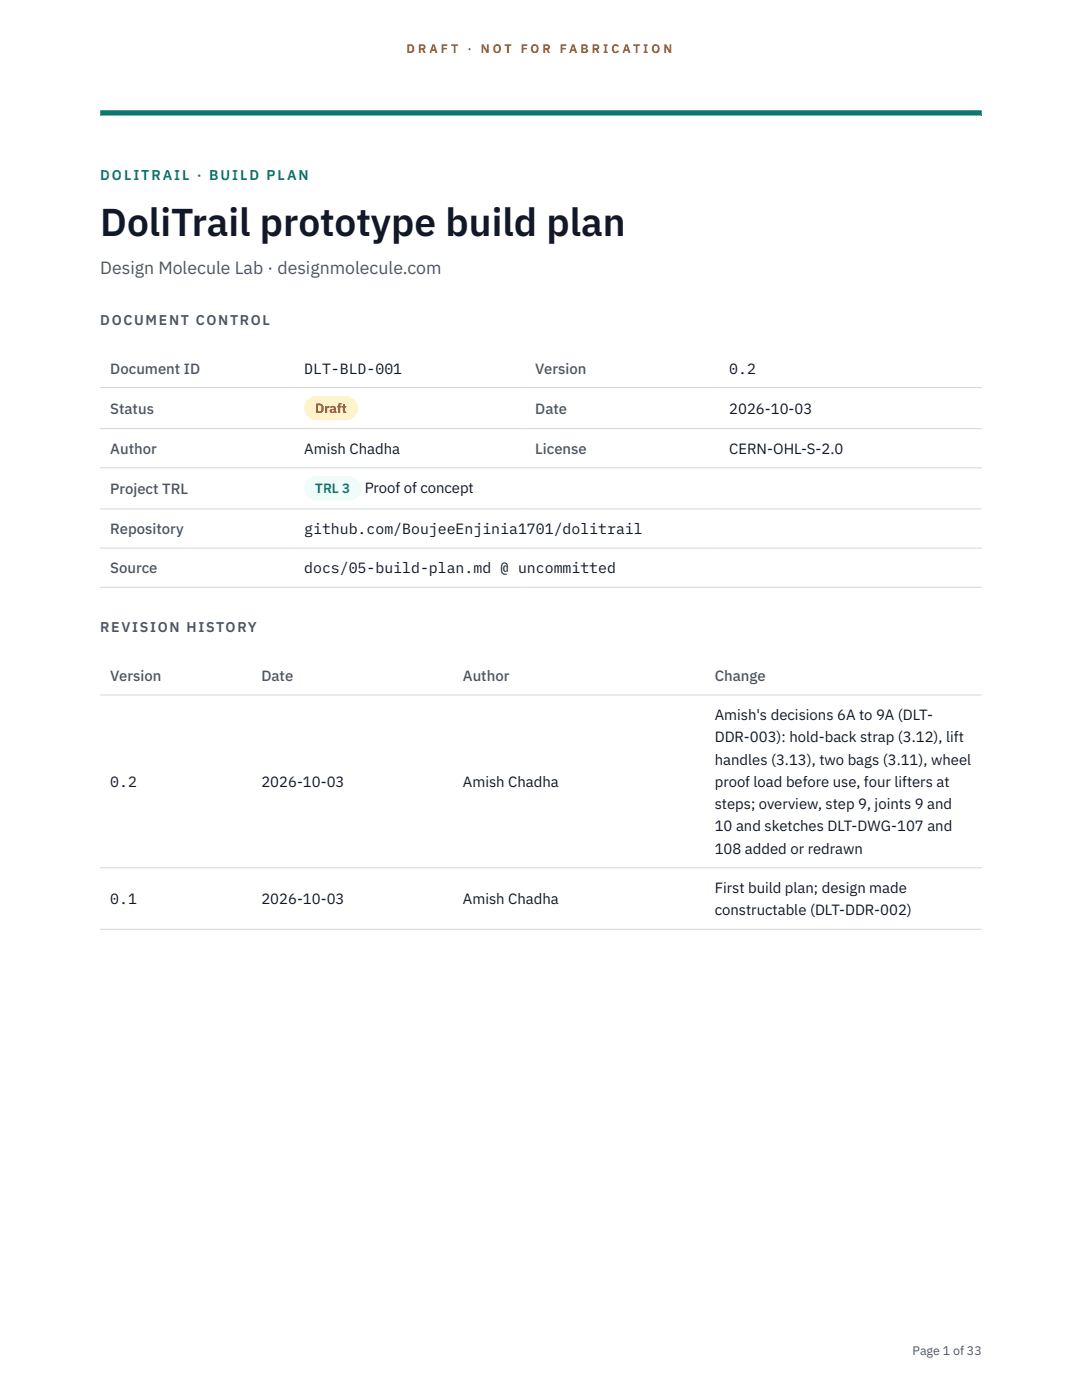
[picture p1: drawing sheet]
<svg xmlns="http://www.w3.org/2000/svg" width="216mm" height="279mm" viewBox="0 0 216 279" stroke-linecap="round" stroke-linejoin="round" font-family="sans-serif">
<defs><g id="words">
<text font-size="7.8" fill="#111827" x="20" y="47.1">DoliTrail prototype build plan</text>
<text font-size="3.5" fill="#4b5563" x="20" y="54.6">Design Molecule Lab · designmolecule.com</text>
<g font-size="3" fill="#4b5563">
<text x="22" y="74.5">Document ID</text>
<text x="106.8" y="74.5">Version</text>
<text x="22" y="82.6">Status</text>
<text x="106.8" y="82.6">Date</text>
<text x="22" y="90.6">Author</text>
<text x="106.8" y="90.6">License</text>
<text x="22" y="98.6">Project TRL</text>
<text x="22" y="106.6">Repository</text>
<text x="22" y="114.4">Source</text>
<text x="22" y="135.9">Version</text>
<text x="52.2" y="135.9">Date</text>
<text x="92.4" y="135.9">Author</text>
<text x="142.6" y="135.9">Change</text>
</g>
<g font-size="3" fill="#111827">
<text x="60.7" y="74.5">DLT-BLD-001</text>
<text x="145.5" y="74.5">0.2</text>
<text x="145.5" y="82.6">2026-10-03</text>
<text x="60.7" y="90.6">Amish Chadha</text>
<text x="145.5" y="90.6">CERN-OHL-S-2.0</text>
<text x="72.8" y="98.5">Proof of concept</text>
<text x="60.7" y="106.6">github.com/BoujeeEnjinia1701/dolitrail</text>
<text x="60.7" y="114.4">docs/05-build-plan.md @ uncommitted</text>
<text x="142.6" y="143.7">Amish's decisions 6A to 9A (DLT-</text>
<text x="142.6" y="148.2">DDR-003): hold-back strap (3.12), lift</text>
<text x="142.6" y="152.6">handles (3.13), two bags (3.11), wheel</text>
<text x="22" y="157.1">0.2</text>
<text x="52.2" y="157.1">2026-10-03</text>
<text x="92.4" y="157.1">Amish Chadha</text>
<text x="142.6" y="157.1">proof load before use, four lifters at</text>
<text x="142.6" y="161.5">steps; overview, step 9, joints 9 and</text>
<text x="142.6" y="165.9">10 and sketches DLT-DWG-107 and</text>
<text x="142.6" y="170.4">108 added or redrawn</text>
<text x="142.6" y="178.2">First build plan; design made</text>
<text x="22" y="180.4">0.1</text>
<text x="52.2" y="180.4">2026-10-03</text>
<text x="92.4" y="180.4">Amish Chadha</text>
<text x="142.6" y="182.7">constructable (DLT-DDR-002)</text>
</g>
<text font-size="2.8" fill="#0f766e" x="20" y="36">DOLITRAIL · BUILD PLAN</text>
<g font-size="2.8" fill="#4b5563">
<text x="20" y="64.8">DOCUMENT CONTROL</text>
<text x="20" y="126.2">REVISION HISTORY</text>
</g>
<text font-size="2.7" fill="#92400e" x="62.9" y="82.5">Draft</text>
<text font-size="2.7" fill="#0f766e" x="62.9" y="98.5">TRL 3</text>
<g font-size="2.5" fill="#b45309">
<text x="81.1" y="10.5">D R A F T</text>
<text x="93.3" y="10.5">·</text>
<text x="95.9" y="10.5">N O T</text>
<text x="103.9" y="10.5">F O R</text>
<text x="111.7" y="10.5">F A B R I C A T I O N</text>
</g>
<text font-size="2.5" fill="#4b5563" x="182.1" y="270.3">Page 1 of 33</text>
</g></defs>
<path d="M20 23.1h175.9zM20 22h175.9v1.1h-175.9z" fill-rule="evenodd" fill="#0f766e"/>
<path d="M20 77.3h175.9M20 85.5h175.9M20 93.4h175.9M20 101.6h175.9M20 109.4h175.9M20 117.2h175.9M20 138.7h175.9M20 173.2h175.9M20 185.5h175.9" fill="none" stroke="#d1d5db" stroke-width=".2"/>
<path d="M60.7 79h10.7v4.9h-10.7z" fill="#fef3c7"/>
<path d="M60.7 95.1h11.4v4.8h-11.4z" fill="#f0fdfa"/>
<use href="#words"/>
</svg>
